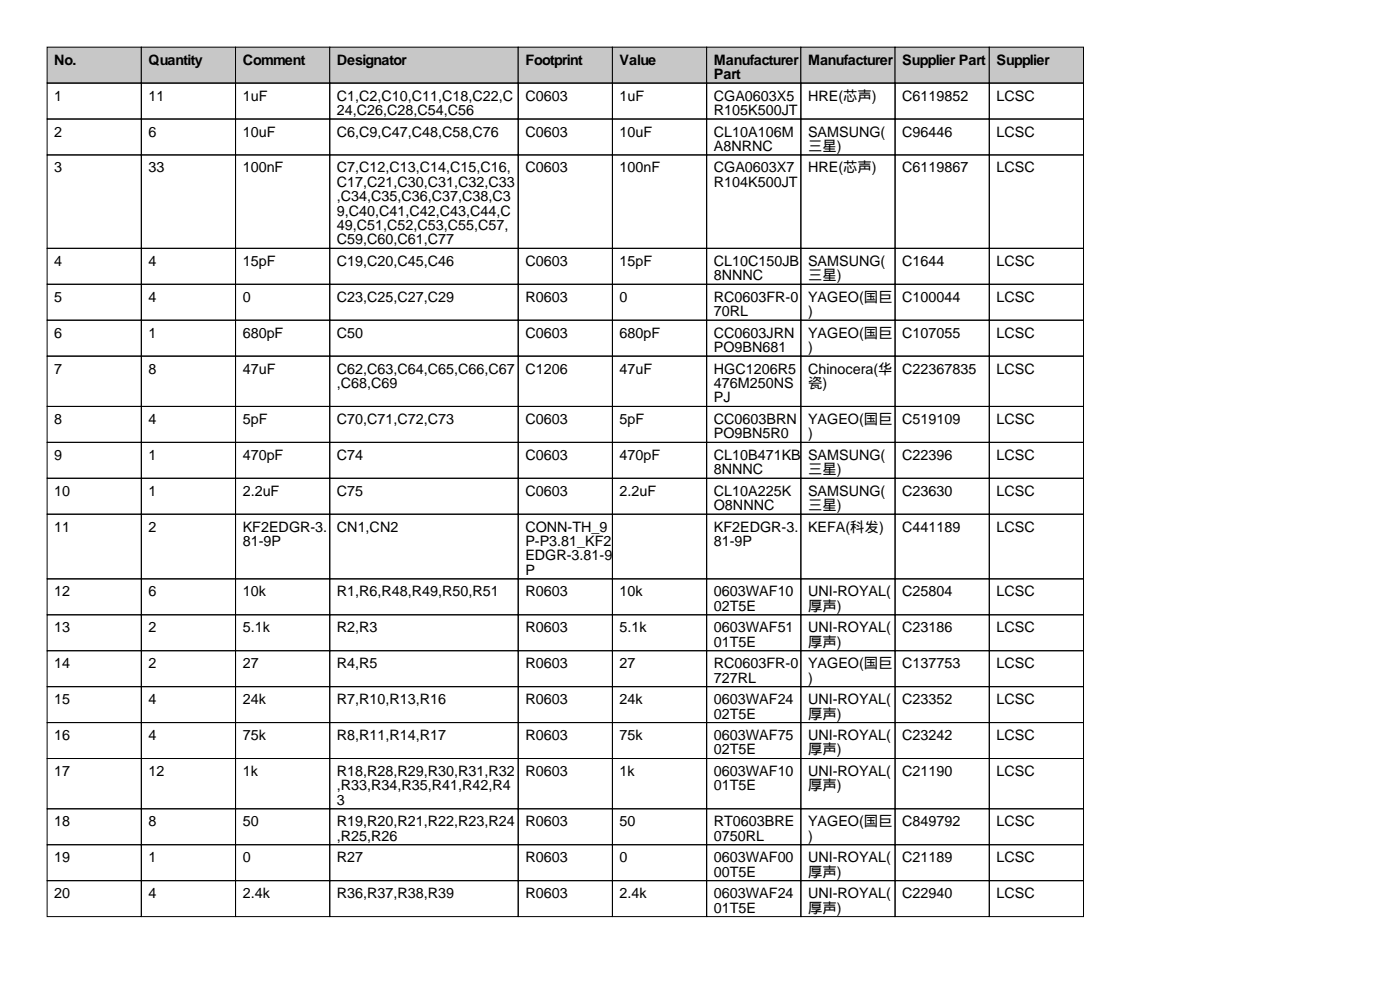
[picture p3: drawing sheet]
<svg xmlns="http://www.w3.org/2000/svg" width="297mm" height="210mm" viewBox="0 0 297 210" stroke-linecap="round" stroke-linejoin="round" font-family="sans-serif">
<defs><g id="words">
<g font-size="3">
<text x="11.5" y="13.7">No.</text>
<text x="31.5" y="13.7">Quantity</text>
<text x="51.5" y="13.7">Comment</text>
<text x="71.5" y="13.7">Designator</text>
<text x="111.5" y="13.7">Footprint</text>
<text x="131.5" y="13.7">Value</text>
<text x="151.5" y="13.7">Manufacturer</text>
<text x="151.5" y="16.8">Part</text>
<text x="171.5" y="13.7">Manufacturer</text>
<text x="191.5" y="13.7">Supplier Part</text>
<text x="211.5" y="13.7">Supplier</text>
<text x="11.5" y="21.3">1</text>
<text x="31.5" y="21.3">11</text>
<text x="51.5" y="21.3">1uF</text>
<text x="71.5" y="21.3">C1,C2,C10,C11,C18,C22,C</text>
<text x="111.5" y="21.3">C0603</text>
<text x="131.5" y="21.3">1uF</text>
<text x="151.5" y="21.3">CGA0603X5</text>
<text x="171.5" y="21.3">HRE(芯声)</text>
<text x="191.5" y="21.3">C6119852</text>
<text x="211.5" y="21.3">LCSC</text>
<text x="11.5" y="29">2</text>
<text x="31.5" y="29">6</text>
<text x="51.5" y="29">10uF</text>
<text x="71.5" y="24.4">24,C26,C28,C54,C56</text>
<text x="71.5" y="29">C6,C9,C47,C48,C58,C76</text>
<text x="111.5" y="29">C0603</text>
<text x="131.5" y="29">10uF</text>
<text x="151.5" y="24.4">R105K500JT</text>
<text x="151.5" y="29">CL10A106M</text>
<text x="171.5" y="29">SAMSUNG(</text>
<text x="191.5" y="29">C96446</text>
<text x="211.5" y="29">LCSC</text>
<text x="151.5" y="32">A8NRNC</text>
<text x="171.5" y="32">三星)</text>
<text x="11.5" y="36.6">3</text>
<text x="31.5" y="36.6">33</text>
<text x="51.5" y="36.6">100nF</text>
<text x="71.5" y="36.6">C7,C12,C13,C14,C15,C16,</text>
<text x="71.5" y="39.6">C17,C21,C30,C31,C32,C33</text>
<text x="111.5" y="36.6">C0603</text>
<text x="131.5" y="36.6">100nF</text>
<text x="151.5" y="36.6">CGA0603X7</text>
<text x="151.5" y="39.6">R104K500JT</text>
<text x="171.5" y="36.6">HRE(芯声)</text>
<text x="191.5" y="36.6">C6119867</text>
<text x="211.5" y="36.6">LCSC</text>
<text x="71.5" y="42.7">,C34,C35,C36,C37,C38,C3</text>
<text x="71.5" y="45.7">9,C40,C41,C42,C43,C44,C</text>
<text x="71.5" y="48.8">49,C51,C52,C53,C55,C57,</text>
<text x="71.5" y="51.8">C59,C60,C61,C77</text>
<text x="11.5" y="56.4">4</text>
<text x="31.5" y="56.4">4</text>
<text x="51.5" y="56.4">15pF</text>
<text x="71.5" y="56.4">C19,C20,C45,C46</text>
<text x="111.5" y="56.4">C0603</text>
<text x="131.5" y="56.4">15pF</text>
<text x="151.5" y="56.4">CL10C150JB</text>
<text x="151.5" y="59.4">8NNNC</text>
<text x="171.5" y="56.4">SAMSUNG(</text>
<text x="171.5" y="59.4">三星)</text>
<text x="191.5" y="56.4">C1644</text>
<text x="211.5" y="56.4">LCSC</text>
<text x="11.5" y="64">5</text>
<text x="31.5" y="64">4</text>
<text x="51.5" y="64">0</text>
<text x="71.5" y="64">C23,C25,C27,C29</text>
<text x="111.5" y="64">R0603</text>
<text x="131.5" y="64">0</text>
<text x="151.5" y="64">RC0603FR-0</text>
<text x="171.5" y="64">YAGEO(国巨</text>
<text x="191.5" y="64">C100044</text>
<text x="211.5" y="64">LCSC</text>
<text x="11.5" y="71.6">6</text>
<text x="31.5" y="71.6">1</text>
<text x="51.5" y="71.6">680pF</text>
<text x="71.5" y="71.6">C50</text>
<text x="111.5" y="71.6">C0603</text>
<text x="131.5" y="71.6">680pF</text>
<text x="151.5" y="67.1">70RL</text>
<text x="151.5" y="71.6">CC0603JRN</text>
<text x="171.5" y="67.1">)</text>
<text x="171.5" y="71.6">YAGEO(国巨</text>
<text x="191.5" y="71.6">C107055</text>
<text x="211.5" y="71.6">LCSC</text>
<text x="151.5" y="74.7">PO9BN681</text>
<text x="171.5" y="74.7">)</text>
<text x="11.5" y="79.3">7</text>
<text x="31.5" y="79.3">8</text>
<text x="51.5" y="79.3">47uF</text>
<text x="71.5" y="79.3">C62,C63,C64,C65,C66,C67</text>
<text x="71.5" y="82.3">,C68,C69</text>
<text x="111.5" y="79.3">C1206</text>
<text x="131.5" y="79.3">47uF</text>
<text x="151.5" y="79.3">HGC1206R5</text>
<text x="151.5" y="82.3">476M250NS</text>
<text x="171.5" y="79.3">Chinocera(华</text>
<text x="171.5" y="82.3">瓷)</text>
<text x="191.5" y="79.3">C22367835</text>
<text x="211.5" y="79.3">LCSC</text>
<text x="11.5" y="89.9">8</text>
<text x="31.5" y="89.9">4</text>
<text x="51.5" y="89.9">5pF</text>
<text x="71.5" y="89.9">C70,C71,C72,C73</text>
<text x="111.5" y="89.9">C0603</text>
<text x="131.5" y="89.9">5pF</text>
<text x="151.5" y="85.3">PJ</text>
<text x="151.5" y="89.9">CC0603BRN</text>
<text x="171.5" y="89.9">YAGEO(国巨</text>
<text x="191.5" y="89.9">C519109</text>
<text x="211.5" y="89.9">LCSC</text>
<text x="151.5" y="93">PO9BN5R0</text>
<text x="171.5" y="93">)</text>
<text x="11.5" y="97.5">9</text>
<text x="31.5" y="97.5">1</text>
<text x="51.5" y="97.5">470pF</text>
<text x="71.5" y="97.5">C74</text>
<text x="111.5" y="97.5">C0603</text>
<text x="131.5" y="97.5">470pF</text>
<text x="151.5" y="97.5">CL10B471KB</text>
<text x="151.5" y="100.6">8NNNC</text>
<text x="171.5" y="97.5">SAMSUNG(</text>
<text x="171.5" y="100.6">三星)</text>
<text x="191.5" y="97.5">C22396</text>
<text x="211.5" y="97.5">LCSC</text>
<text x="11.5" y="105.2">10</text>
<text x="31.5" y="105.2">1</text>
<text x="51.5" y="105.2">2.2uF</text>
<text x="71.5" y="105.2">C75</text>
<text x="111.5" y="105.2">C0603</text>
<text x="131.5" y="105.2">2.2uF</text>
<text x="151.5" y="105.2">CL10A225K</text>
<text x="171.5" y="105.2">SAMSUNG(</text>
<text x="191.5" y="105.2">C23630</text>
<text x="211.5" y="105.2">LCSC</text>
<text x="11.5" y="112.8">11</text>
<text x="31.5" y="112.8">2</text>
<text x="51.5" y="112.8">KF2EDGR-3.</text>
<text x="71.5" y="112.8">CN1,CN2</text>
<text x="111.5" y="112.8">CONN-TH_9</text>
<text x="151.5" y="108.2">O8NNNC</text>
<text x="151.5" y="112.8">KF2EDGR-3.</text>
<text x="171.5" y="108.2">三星)</text>
<text x="171.5" y="112.8">KEFA(科发)</text>
<text x="191.5" y="112.8">C441189</text>
<text x="211.5" y="112.8">LCSC</text>
<text x="51.5" y="115.8">81-9P</text>
<text x="111.5" y="115.8">P-P3.81_KF2</text>
<text x="111.5" y="118.9">EDGR-3.81-9</text>
<text x="151.5" y="115.8">81-9P</text>
<text x="111.5" y="121.9">P</text>
<text x="11.5" y="126.5">12</text>
<text x="31.5" y="126.5">6</text>
<text x="51.5" y="126.5">10k</text>
<text x="71.5" y="126.5">R1,R6,R48,R49,R50,R51</text>
<text x="111.5" y="126.5">R0603</text>
<text x="131.5" y="126.5">10k</text>
<text x="151.5" y="126.5">0603WAF10</text>
<text x="151.5" y="129.5">02T5E</text>
<text x="171.5" y="126.5">UNI-ROYAL(</text>
<text x="171.5" y="129.5">厚声)</text>
<text x="191.5" y="126.5">C25804</text>
<text x="211.5" y="126.5">LCSC</text>
<text x="11.5" y="134.1">13</text>
<text x="31.5" y="134.1">2</text>
<text x="51.5" y="134.1">5.1k</text>
<text x="71.5" y="134.1">R2,R3</text>
<text x="111.5" y="134.1">R0603</text>
<text x="131.5" y="134.1">5.1k</text>
<text x="151.5" y="134.1">0603WAF51</text>
<text x="151.5" y="137.2">01T5E</text>
<text x="171.5" y="134.1">UNI-ROYAL(</text>
<text x="171.5" y="137.2">厚声)</text>
<text x="191.5" y="134.1">C23186</text>
<text x="211.5" y="134.1">LCSC</text>
<text x="11.5" y="141.7">14</text>
<text x="31.5" y="141.7">2</text>
<text x="51.5" y="141.7">27</text>
<text x="71.5" y="141.7">R4,R5</text>
<text x="111.5" y="141.7">R0603</text>
<text x="131.5" y="141.7">27</text>
<text x="151.5" y="141.7">RC0603FR-0</text>
<text x="171.5" y="141.7">YAGEO(国巨</text>
<text x="191.5" y="141.7">C137753</text>
<text x="211.5" y="141.7">LCSC</text>
<text x="11.5" y="149.4">15</text>
<text x="31.5" y="149.4">4</text>
<text x="51.5" y="149.4">24k</text>
<text x="71.5" y="149.4">R7,R10,R13,R16</text>
<text x="111.5" y="149.4">R0603</text>
<text x="131.5" y="149.4">24k</text>
<text x="151.5" y="144.8">727RL</text>
<text x="151.5" y="149.4">0603WAF24</text>
<text x="171.5" y="144.8">)</text>
<text x="171.5" y="149.4">UNI-ROYAL(</text>
<text x="191.5" y="149.4">C23352</text>
<text x="211.5" y="149.4">LCSC</text>
<text x="151.5" y="152.4">02T5E</text>
<text x="171.5" y="152.4">厚声)</text>
<text x="11.5" y="157">16</text>
<text x="31.5" y="157">4</text>
<text x="51.5" y="157">75k</text>
<text x="71.5" y="157">R8,R11,R14,R17</text>
<text x="111.5" y="157">R0603</text>
<text x="131.5" y="157">75k</text>
<text x="151.5" y="157">0603WAF75</text>
<text x="151.5" y="160">02T5E</text>
<text x="171.5" y="157">UNI-ROYAL(</text>
<text x="171.5" y="160">厚声)</text>
<text x="191.5" y="157">C23242</text>
<text x="211.5" y="157">LCSC</text>
<text x="11.5" y="164.6">17</text>
<text x="31.5" y="164.6">12</text>
<text x="51.5" y="164.6">1k</text>
<text x="71.5" y="164.6">R18,R28,R29,R30,R31,R32</text>
<text x="71.5" y="167.6">,R33,R34,R35,R41,R42,R4</text>
<text x="111.5" y="164.6">R0603</text>
<text x="131.5" y="164.6">1k</text>
<text x="151.5" y="164.6">0603WAF10</text>
<text x="151.5" y="167.6">01T5E</text>
<text x="171.5" y="164.6">UNI-ROYAL(</text>
<text x="171.5" y="167.6">厚声)</text>
<text x="191.5" y="164.6">C21190</text>
<text x="211.5" y="164.6">LCSC</text>
<text x="71.5" y="170.7">3</text>
<text x="11.5" y="175.3">18</text>
<text x="31.5" y="175.3">8</text>
<text x="51.5" y="175.3">50</text>
<text x="71.5" y="175.3">R19,R20,R21,R22,R23,R24</text>
<text x="71.5" y="178.3">,R25,R26</text>
<text x="111.5" y="175.3">R0603</text>
<text x="131.5" y="175.3">50</text>
<text x="151.5" y="175.3">RT0603BRE</text>
<text x="151.5" y="178.3">0750RL</text>
<text x="171.5" y="175.3">YAGEO(国巨</text>
<text x="171.5" y="178.3">)</text>
<text x="191.5" y="175.3">C849792</text>
<text x="211.5" y="175.3">LCSC</text>
<text x="11.5" y="182.9">19</text>
<text x="31.5" y="182.9">1</text>
<text x="51.5" y="182.9">0</text>
<text x="71.5" y="182.9">R27</text>
<text x="111.5" y="182.9">R0603</text>
<text x="131.5" y="182.9">0</text>
<text x="151.5" y="182.9">0603WAF00</text>
<text x="151.5" y="185.9">00T5E</text>
<text x="171.5" y="182.9">UNI-ROYAL(</text>
<text x="171.5" y="185.9">厚声)</text>
<text x="191.5" y="182.9">C21189</text>
<text x="211.5" y="182.9">LCSC</text>
<text x="11.5" y="190.5">20</text>
<text x="31.5" y="190.5">4</text>
<text x="51.5" y="190.5">2.4k</text>
<text x="71.5" y="190.5">R36,R37,R38,R39</text>
<text x="111.5" y="190.5">R0603</text>
<text x="131.5" y="190.5">2.4k</text>
<text x="151.5" y="190.5">0603WAF24</text>
<text x="171.5" y="190.5">UNI-ROYAL(</text>
<text x="191.5" y="190.5">C22940</text>
<text x="211.5" y="190.5">LCSC</text>
<text x="151.5" y="193.6">01T5E</text>
<text x="171.5" y="193.6">厚声)</text>
</g>
</g></defs>
<g fill="#c7c7c7" stroke="#000" stroke-width=".21">
<path d="M10 10h20v7.6h-20z"/>
<path d="M30 10h20v7.6h-20z"/>
<path d="M50 10h20v7.6h-20z"/>
<path d="M70 10h40v7.6h-40z"/>
<path d="M110 10h20v7.6h-20z"/>
<path d="M130 10h20v7.6h-20z"/>
<path d="M150 10h20v7.6h-20z"/>
<path d="M170 10h20v7.6h-20z"/>
<path d="M190 10h20v7.6h-20z"/>
<path d="M210 10h20v7.6h-20z"/>
</g>
<g fill="none" stroke="#000" stroke-width=".21">
<path d="M10 17.6h20v7.6h-20zM30 17.6h20v7.6h-20zM50 17.6h20v7.6h-20zM70 17.6h40v7.6h-40zM110 17.6h20v7.6h-20zM130 17.6h20v7.6h-20zM150 17.6h20v7.6h-20zM170 17.6h20v7.6h-20zM190 17.6h20v7.6h-20zM210 17.6h20v7.6h-20zM10 25.2h20v7.7h-20zM10 32.9h20v19.8h-20z"/>
<path d="M30 25.2h20v7.7h-20zM30 32.9h20v19.8h-20zM50 25.2h20v7.7h-20zM50 32.9h20v19.8h-20zM70 25.2h40v7.7h-40zM70 32.9h40v19.8h-40zM110 25.2h20v7.7h-20zM110 32.9h20v19.8h-20zM130 25.2h20v7.7h-20zM130 32.9h20v19.8h-20zM150 25.2h20v7.7h-20zM150 32.9h20v19.8h-20z"/>
<path d="M170 25.2h20v7.7h-20zM170 32.9h20v19.8h-20zM190 25.2h20v7.7h-20zM190 32.9h20v19.8h-20zM210 25.2h20v7.7h-20zM210 32.9h20v19.8h-20zM10 52.7h20v7.6h-20zM30 52.7h20v7.6h-20zM50 52.7h20v7.6h-20zM70 52.7h40v7.6h-40zM110 52.7h20v7.6h-20zM130 52.7h20v7.6h-20z"/>
<path d="M150 52.7h20v7.6h-20zM170 52.7h20v7.6h-20zM190 52.7h20v7.6h-20zM210 52.7h20v7.6h-20zM10 60.3h20v7.6h-20zM10 67.9h20v7.6h-20zM10 75.5h20v10.7h-20zM30 60.3h20v7.6h-20zM30 67.9h20v7.6h-20zM30 75.5h20v10.7h-20zM50 60.3h20v7.6h-20zM50 67.9h20v7.6h-20z"/>
<path d="M50 75.5h20v10.7h-20zM70 60.3h40v7.6h-40zM70 67.9h40v7.6h-40zM70 75.5h40v10.7h-40zM110 60.3h20v7.6h-20zM110 67.9h20v7.6h-20zM110 75.5h20v10.7h-20zM130 60.3h20v7.6h-20zM130 67.9h20v7.6h-20zM130 75.5h20v10.7h-20zM150 60.3h20v7.6h-20zM150 67.9h20v7.6h-20z"/>
<path d="M150 75.5h20v10.7h-20zM170 60.3h20v7.6h-20zM170 67.9h20v7.6h-20zM170 75.5h20v10.7h-20zM190 60.3h20v7.6h-20zM190 67.9h20v7.6h-20zM190 75.5h20v10.7h-20zM210 60.3h20v7.6h-20zM210 67.9h20v7.6h-20zM210 75.5h20v10.7h-20zM10 86.2h20v7.6h-20zM10 93.8h20v7.6h-20z"/>
<path d="M30 86.2h20v7.6h-20zM30 93.8h20v7.6h-20zM50 86.2h20v7.6h-20zM50 93.8h20v7.6h-20zM70 86.2h40v7.6h-40zM70 93.8h40v7.6h-40zM110 86.2h20v7.6h-20zM110 93.8h20v7.6h-20zM130 86.2h20v7.6h-20zM130 93.8h20v7.6h-20zM150 86.2h20v7.6h-20zM150 93.8h20v7.6h-20z"/>
<path d="M170 86.2h20v7.6h-20zM170 93.8h20v7.6h-20zM190 86.2h20v7.6h-20zM190 93.8h20v7.6h-20zM210 86.2h20v7.6h-20zM210 93.8h20v7.6h-20zM10 101.4h20v7.7h-20zM10 109.1h20v13.7h-20zM30 101.4h20v7.7h-20zM30 109.1h20v13.7h-20zM50 101.4h20v7.7h-20zM50 109.1h20v13.7h-20z"/>
<path d="M70 101.4h40v7.7h-40zM70 109.1h40v13.7h-40zM110 101.4h20v7.7h-20zM110 109.1h20v13.7h-20zM130 101.4h20v7.7h-20zM130 109.1h20v13.7h-20zM150 101.4h20v7.7h-20zM150 109.1h20v13.7h-20zM170 101.4h20v7.7h-20zM170 109.1h20v13.7h-20zM190 101.4h20v7.7h-20zM190 109.1h20v13.7h-20z"/>
<path d="M210 101.4h20v7.7h-20zM210 109.1h20v13.7h-20zM10 122.8h20v7.6h-20zM10 130.4h20v7.6h-20zM10 138h20v7.6h-20zM30 122.8h20v7.6h-20zM30 130.4h20v7.6h-20zM30 138h20v7.6h-20zM50 122.8h20v7.6h-20zM50 130.4h20v7.6h-20zM50 138h20v7.6h-20zM70 122.8h40v7.6h-40z"/>
<path d="M70 130.4h40v7.6h-40zM70 138h40v7.6h-40zM110 122.8h20v7.6h-20zM110 130.4h20v7.6h-20zM110 138h20v7.6h-20zM130 122.8h20v7.6h-20zM130 130.4h20v7.6h-20zM130 138h20v7.6h-20zM150 122.8h20v7.6h-20zM150 130.4h20v7.6h-20zM150 138h20v7.6h-20zM170 122.8h20v7.6h-20z"/>
<path d="M170 130.4h20v7.6h-20zM170 138h20v7.6h-20zM190 122.8h20v7.6h-20zM190 130.4h20v7.6h-20zM190 138h20v7.6h-20zM210 122.8h20v7.6h-20zM210 130.4h20v7.6h-20zM210 138h20v7.6h-20zM10 145.6h20v7.7h-20zM10 153.3h20v7.6h-20zM30 145.6h20v7.7h-20zM30 153.3h20v7.6h-20z"/>
<path d="M50 145.6h20v7.7h-20zM50 153.3h20v7.6h-20zM70 145.6h40v7.7h-40zM70 153.3h40v7.6h-40zM110 145.6h20v7.7h-20zM110 153.3h20v7.6h-20zM130 145.6h20v7.7h-20zM130 153.3h20v7.6h-20zM150 145.6h20v7.7h-20zM150 153.3h20v7.6h-20zM170 145.6h20v7.7h-20zM170 153.3h20v7.6h-20z"/>
<path d="M190 145.6h20v7.7h-20zM190 153.3h20v7.6h-20zM210 145.6h20v7.7h-20zM210 153.3h20v7.6h-20zM10 160.9h20v10.6h-20zM10 171.5h20v7.7h-20zM10 179.2h20v7.6h-20zM30 160.9h20v10.6h-20zM30 171.5h20v7.7h-20zM30 179.2h20v7.6h-20zM50 160.9h20v10.6h-20zM50 171.5h20v7.7h-20z"/>
<path d="M50 179.2h20v7.6h-20zM70 160.9h40v10.6h-40zM70 171.5h40v7.7h-40zM70 179.2h40v7.6h-40zM110 160.9h20v10.6h-20zM110 171.5h20v7.7h-20zM110 179.2h20v7.6h-20zM130 160.9h20v10.6h-20zM130 171.5h20v7.7h-20zM130 179.2h20v7.6h-20zM150 160.9h20v10.6h-20zM150 171.5h20v7.7h-20z"/>
<path d="M150 179.2h20v7.6h-20zM170 160.9h20v10.6h-20zM170 171.5h20v7.7h-20zM170 179.2h20v7.6h-20zM190 160.9h20v10.6h-20zM190 171.5h20v7.7h-20zM190 179.2h20v7.6h-20zM210 160.9h20v10.6h-20zM210 171.5h20v7.7h-20zM210 179.2h20v7.6h-20zM10 186.8h20v7.6h-20zM30 186.8h20v7.6h-20z"/>
<path d="M50 186.8h20v7.6h-20zM70 186.8h40v7.6h-40zM110 186.8h20v7.6h-20zM130 186.8h20v7.6h-20zM150 186.8h20v7.6h-20zM170 186.8h20v7.6h-20zM190 186.8h20v7.6h-20zM210 186.8h20v7.6h-20z"/>
</g>
<use href="#words"/>
</svg>
